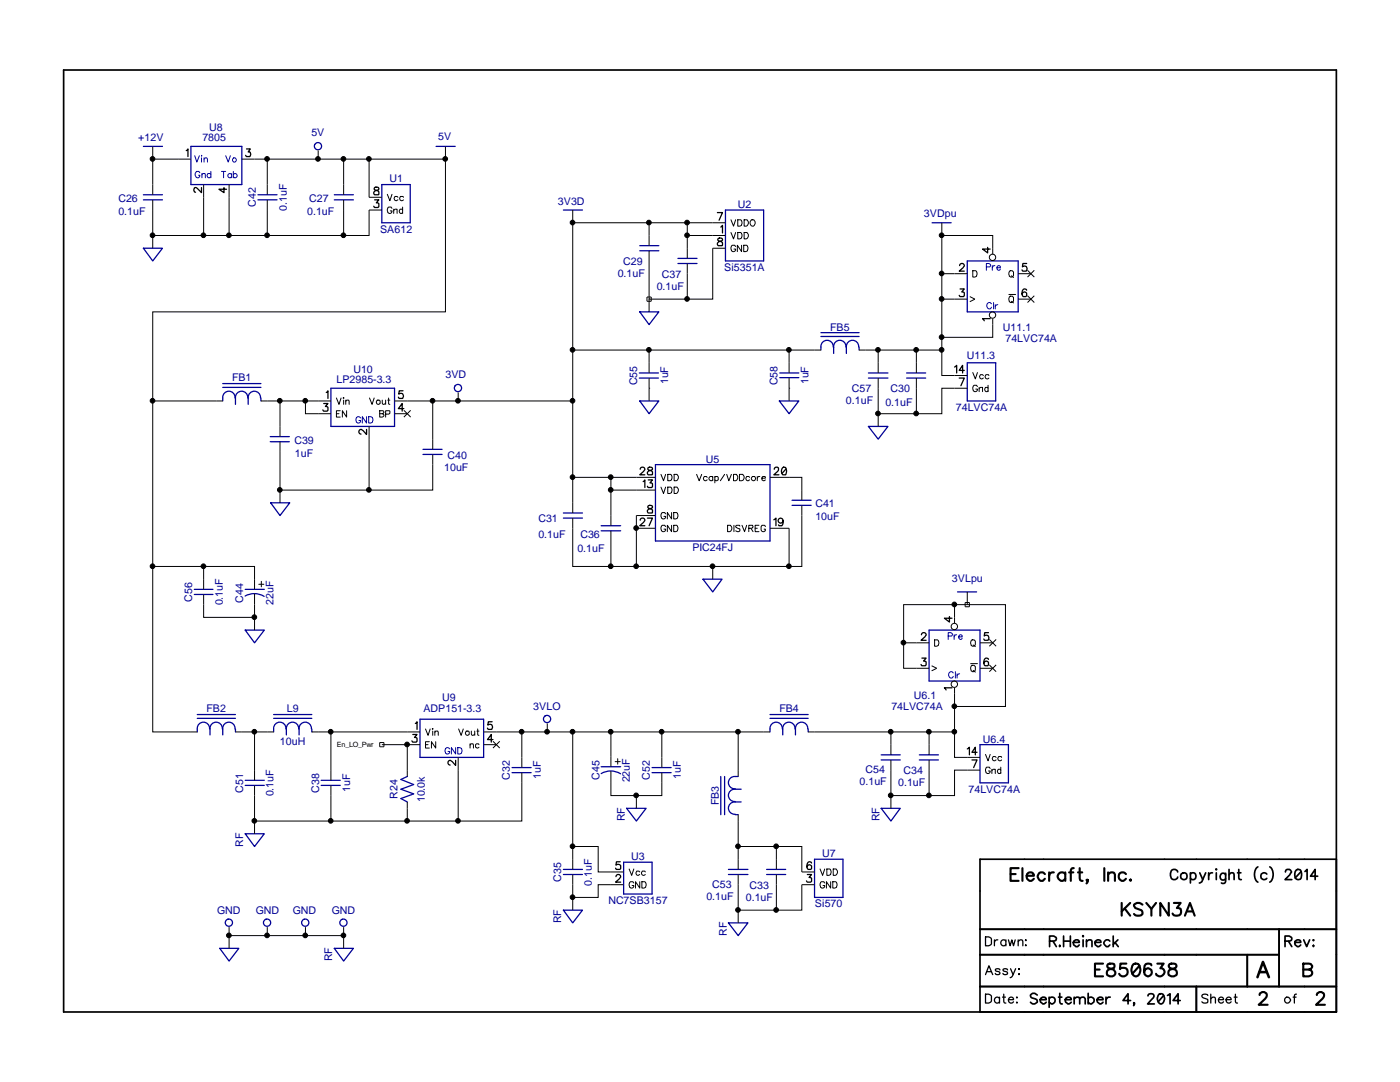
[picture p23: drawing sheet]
<svg xmlns="http://www.w3.org/2000/svg" width="279mm" height="216mm" viewBox="0 0 279 216" stroke-linecap="round" stroke-linejoin="round" font-family="sans-serif">
<defs><g id="words">
<g font-size="2.1" fill="#000096">
<text x="27.6" y="28.2">+12V</text>
<text x="40.4" y="28.1">7805</text>
<text x="41.7" y="26.1">U8</text>
<text x="62.1" y="27.2">5V</text>
<text x="87.5" y="28">5V</text>
<text x="23.6" y="40.4">C26</text>
<text x="51.1" y="41.3" transform="rotate(-90 51.1 41.3)">C42</text>
<text x="61.7" y="40.3">C27</text>
<text x="77.7" y="36.4">U1</text>
<text x="111.3" y="40.8">3V3D</text>
<text x="147.2" y="41.5">U2</text>
<text x="23.6" y="42.9">0.1uF</text>
<text x="57.2" y="42.1" transform="rotate(-90 57.2 42.1)">0.1uF</text>
<text x="61.3" y="42.9">0.1uF</text>
<text x="75.9" y="46.4">SA612</text>
<text x="184.4" y="43.3">3VDpu</text>
<text x="124.4" y="52.8">C29</text>
<text x="123.3" y="55.3">0.1uF</text>
<text x="131.1" y="57.8">0.1uF</text>
<text x="132.1" y="55.5">C37</text>
<text x="144.5" y="54">Si5351A</text>
<text x="165.7" y="66">FB5</text>
<text x="193" y="71.6">U11.3</text>
<text x="200.2" y="66.1">U11.1</text>
<text x="200.7" y="68.3">74LVC74A</text>
<text x="46.3" y="76.1">FB1</text>
<text x="67.1" y="76.5">LP2985-3.3</text>
<text x="70.5" y="74.3">U10</text>
<text x="88.9" y="75.4">3VD</text>
<text x="127.2" y="76.9" transform="rotate(-90 127.2 76.9)">C55</text>
<text x="133.3" y="76.7" transform="rotate(-90 133.3 76.7)">1uF</text>
<text x="155.2" y="76.9" transform="rotate(-90 155.2 76.9)">C58</text>
<text x="161.4" y="76.7" transform="rotate(-90 161.4 76.7)">1uF</text>
<text x="168.8" y="80.5">0.1uF</text>
<text x="170" y="78.1">C57</text>
<text x="176.7" y="81">0.1uF</text>
<text x="177.7" y="78.3">C30</text>
<text x="190.8" y="82">74LVC74A</text>
<text x="58.8" y="88.6">C39</text>
<text x="58.8" y="91.3">1uF</text>
<text x="88.6" y="94.1">10uF</text>
<text x="89.3" y="91.6">C40</text>
<text x="140.9" y="92.3">U5</text>
<text x="162.7" y="101.3">C41</text>
<text x="107.4" y="104.1">C31</text>
<text x="107.4" y="107.4">0.1uF</text>
<text x="115.8" y="107.3">C36</text>
<text x="162.7" y="103.7">10uF</text>
<text x="115.2" y="110.2">0.1uF</text>
<text x="138.2" y="109.9">PIC24FJ</text>
<text x="190" y="116.2">3VLpu</text>
<text x="38.4" y="120.1" transform="rotate(-90 38.4 120.1)">C56</text>
<text x="44.4" y="120.8" transform="rotate(-90 44.4 120.8)">0.1uF</text>
<text x="48.5" y="120.2" transform="rotate(-90 48.5 120.2)">C44</text>
<text x="54.6" y="120.7" transform="rotate(-90 54.6 120.7)">22uF</text>
<text x="41.2" y="142.2">FB2</text>
<text x="57.2" y="142.2">L9</text>
<text x="84.5" y="142.1">ADP151-3.3</text>
<text x="88.2" y="139.9">U9</text>
<text x="106.4" y="141.7">3VLO</text>
<text x="155.5" y="142.2">FB4</text>
<text x="177.9" y="141.7">74LVC74A</text>
<text x="182.4" y="139.5">U6.1</text>
<text x="55.9" y="148.6">10uH</text>
<text x="196.2" y="148.2">U6.4</text>
<text x="101.8" y="155.6" transform="rotate(-90 101.8 155.6)">C32</text>
<text x="107.9" y="155.4" transform="rotate(-90 107.9 155.4)">1uF</text>
<text x="119.6" y="155.6" transform="rotate(-90 119.6 155.6)">C45</text>
<text x="129.7" y="155.6" transform="rotate(-90 129.7 155.6)">C52</text>
<text x="135.9" y="155.4" transform="rotate(-90 135.9 155.4)">1uF</text>
<text x="172.7" y="154.2">C54</text>
<text x="180.3" y="154.4">C34</text>
<text x="48.5" y="158.2" transform="rotate(-90 48.5 158.2)">C51</text>
<text x="54.6" y="158.9" transform="rotate(-90 54.6 158.9)">0.1uF</text>
<text x="63.7" y="158.2" transform="rotate(-90 63.7 158.2)">C38</text>
<text x="69.8" y="158" transform="rotate(-90 69.8 158)">1uF</text>
<text x="79.3" y="159.4" transform="rotate(-90 79.3 159.4)">R24</text>
<text x="84.8" y="160.1" transform="rotate(-90 84.8 160.1)">10.0k</text>
<text x="125.7" y="156.1" transform="rotate(-90 125.7 156.1)">22uF</text>
<text x="143.4" y="160.7" transform="rotate(-90 143.4 160.7)">FB3</text>
<text x="171.5" y="156.5">0.1uF</text>
<text x="179.2" y="156.8">0.1uF</text>
<text x="193.3" y="158.2">74LVC74A</text>
<text x="124.7" y="163.9" transform="rotate(-90 124.7 163.9)">RF</text>
<text x="175.5" y="163.9" transform="rotate(-90 175.5 163.9)">RF</text>
<text x="48.5" y="169" transform="rotate(-90 48.5 169)">RF</text>
<text x="126" y="171.6">U3</text>
<text x="164.1" y="171">U7</text>
<text x="112" y="175.9" transform="rotate(-90 112 175.9)">C35</text>
<text x="118.1" y="176.7" transform="rotate(-90 118.1 176.7)">0.1uF</text>
<text x="141" y="179.5">0.1uF</text>
<text x="142.2" y="177.2">C53</text>
<text x="148.8" y="179.7">0.1uF</text>
<text x="149.6" y="177.5">C33</text>
<text x="43.3" y="182.4">GND</text>
<text x="51.1" y="182.4">GND</text>
<text x="58.4" y="182.4">GND</text>
<text x="66.2" y="182.4">GND</text>
<text x="112" y="184.2" transform="rotate(-90 112 184.2)">RF</text>
<text x="121.4" y="180.4">NC7SB3157</text>
<text x="162.6" y="181">Si570</text>
<text x="66.3" y="191.9" transform="rotate(-90 66.3 191.9)">RF</text>
<text x="145" y="186.8" transform="rotate(-90 145 186.8)">RF</text>
</g>
<text font-size="1.4" x="67.2" y="149">En_LO_Pwr</text>
</g></defs>
<path d="M0 0h279.4v215.9h-279.4z" fill-rule="evenodd" fill="#fff" stroke="#fff" stroke-width=".25"/>
<g fill="none" stroke="#000" stroke-width=".2">
<path d="M30.5 39.9v7.1h38.1M30.5 29.2v9.7M30.5 31.8h7.6M40.6 36.8v10.2M45.7 36.8v10.2M48.3 31.8h5M53.3 38.9v-7.1h20.4v7.6h2.5M53.3 39.9v7.1M63.5 31.8h.1M63.5 30.1v1.7M68.6 39.9v7.1h5.1v-5.1h2.5M68.6 31.8v7.1"/>
<path d="M73.7 31.8h15.2M77.3 38.8l.5 1.2 .4-1.2M79.4 39.4l-.2-.2a.36 .36 0 0 0-.4 0 .36 .36 0 0 0-.1 .4l.3 .4 .4-.1M80.5 39.4l-.1-.2a.44 .44 0 0 0-.6 .1 .44 .44 0 0 0 .1 .6 .44 .44 0 0 0 .6 0M88.9 31.8v30.4h-58.4v17.8h13.9M88.9 29.2v2.6M30.5 47h.1M30.5 47v2.5M78.2 41.6a.49 .49 0 0 0-.5-.3 .49 .49 0 0 0-.4 .4v.4a.47 .47 0 0 0 .5 .5 .47 .47 0 0 0 .4-.5h-.3M78.6 42l.2-.3h.4v.9M78.6 41.7v.9M80.3 41.9v-.2h-.5l-.1 .4 .2 .5 .4-.2"/>
<path d="M80.3 41.3v1.3M114.3 44.4h.1M114.3 41.9v2.5M129.1 59.3h.9v.8h-.9zM129.5 44.4h-15.2v25.4M129.5 50v9.7h7.7M129.5 59.7v2.5M137.2 44.4v2.6M144.8 44.4h-15.3v4.6M144.8 47h-7.6v4.6M144.8 49.5h-2.6v10.2h-5v-7.1M145.9 43.9l.5 1.2 .4-1.2"/>
<path d="M145.9 46.4l.5 1.3 .4-1.3M146.8 49.2a.49 .49 0 0 0-.5-.3 .49 .49 0 0 0-.4 .5v.3a.47 .47 0 0 0 .4 .5 .47 .47 0 0 0 .5-.5h-.3M147.2 43.9h.5a.67 .67 0 0 1 .4 .6 .67 .67 0 0 1-.4 .6h-.5zM147.2 46.4h.5a.67 .67 0 0 1 .4 .6 .67 .67 0 0 1-.4 .7h-.5zM148 48.9v1.3l-.8-1.3v1.3M148.4 48.9h.4a.67 .67 0 0 1 .5 .7 .67 .67 0 0 1-.5 .6h-.4zM148.5 43.9h.4a.67 .67 0 0 1 .5 .6 .67 .67 0 0 1-.5 .6h-.4zM148.5 46.4h.4a.67 .67 0 0 1 .5 .6 .67 .67 0 0 1-.5 .7h-.4zM149.9 43.9a.64 .64 0 0 1 .8 .5 .64 .64 0 0 1-.6 .7 .75 .75 0 0 1-.2-1.2zM188 59.7v7.6h10.1v-3.7M188 47h.1M188 44.4v2.6"/>
<path d="M193 54.6h-5v5.1h5M193.5 59.2l1.1 .5-1.1 .5M194.1 54h.5a.67 .67 0 0 1 .4 .7 .67 .67 0 0 1-.4 .6h-.5zM198.1 50.7v-3.7h-10.1v7.6M201.3 58.8h1.4M201.6 54h.3a.68 .68 0 0 1 .4 .7 .68 .68 0 0 1-.6 .6 .81 .81 0 0 1-.1-1.3zM201.6 59.1h.3a.68 .68 0 0 1 .4 .7 .68 .68 0 0 1-.6 .6 .81 .81 0 0 1-.1-1.3zM201.8 55l.5 .4M203.2 54.6h2.5M203.2 59.7h2.5M205.1 53.9l1.3 1.4M205.1 59l1.3 1.4"/>
<path d="M206.4 53.9l-1.3 1.4M206.4 59l-1.3 1.4M67.1 79.4l.5 1.3 .5-1.3M68.5 79.4h.2zM68.6 79.8v.9M69 79.8v.9M73.7 79.4l.6 1.3 .4-1.3M76.3 79.8v.6l.2 .3 .5-.3M77 79.8v.9M77.4 79.8h.4M77.6 79.4v1.2l.2 .1M91.4 78.3v1.7"/>
<path d="M129.5 77.5h.1M129.5 69.8v4.6M129.5 75.4v4.6M157.5 77.5h.1M157.5 69.8v4.6M157.5 75.4v4.6M163.8 69.8h-49.5v25.4M171.4 69.8h3.9M175.3 75.4v7.1h7.6M182.9 74.4v-4.6h5.1v5.1h5M182.9 69.8h-7.6v4.6M182.9 75.4v7.1h5.1v-5h5"/>
<path d="M188 67.3v2.5M194.1 74.3l.5 1.3 .5-1.3M195.1 77.1a.49 .49 0 0 0-.6-.2 .49 .49 0 0 0-.4 .4v.3a.47 .47 0 0 0 .5 .6 .47 .47 0 0 0 .5-.6h-.4M195.4 77.6l.3-.3h.4v.8M195.4 77.3v.8M196.3 74.9l-.3-.1a.36 .36 0 0 0-.4 0 .36 .36 0 0 0-.1 .4l.3 .4 .5-.2M197.2 77.5l-.1-.2h-.4l-.2 .3 .3 .5 .4-.1M197.2 76.9v1.2M197.4 74.9l-.1-.1a.44 .44 0 0 0-.6 .1 .44 .44 0 0 0 .1 .6 .44 .44 0 0 0 .6-.1M201.8 60.1l.5 .4M30.5 80v66h8.9M52.1 80h3.8"/>
<path d="M55.9 88.1v9.7h17.8M55.9 97.8h.1M55.9 97.8v2.5M61 80h-5.1v7.1M66 80h-5v2.5h5M67.1 82.5h.5M67.9 82h-.8v1.2h.8M69 80.1l.2-.3h.4l.1 .9M69.2 82v1.2l-.9-1.2v1.2M73.7 85.1v12.7h12.7v-7.1M75.8 82h.7l.1 .2-.3 .3 .2 .1 .1 .4-.3 .2h-.5zM75.8 82.5h.5"/>
<path d="M77 82.6l.7-.1 .1-.5h-.8v1.2M78.7 80h7.7v9.7M78.7 82.5h2.6M80.6 81.9l1.4 1.3M82 81.9l-1.4 1.3M86.4 80h27.9M91.4 80h.1M121.9 97.8v-2.6h-7.6v7.2M121.9 95.2h8.9M130.8 97.8h-8.9v7.1M131.9 94.7l.5 1.2 .4-1.2M131.9 97.2l.5 1.3 .4-1.3"/>
<path d="M133.3 94.7h.4a.67 .67 0 0 1 .4 .6 .67 .67 0 0 1-.4 .6h-.4zM133.3 97.2h.4a.67 .67 0 0 1 .4 .6 .67 .67 0 0 1-.4 .7h-.4zM134.5 94.7h.5a.67 .67 0 0 1 .4 .6 .67 .67 0 0 1-.4 .6h-.5zM134.5 97.2h.5a.67 .67 0 0 1 .4 .6 .67 .67 0 0 1-.4 .7h-.5zM139 94.7l.5 1.2 .5-1.2M141.1 95.2l-.2-.1a.36 .36 0 0 0-.4 0 .36 .36 0 0 0-.1 .4l.3 .4 .4-.1M142.2 95.2v-.1a.44 .44 0 0 0-.6 .1 .44 .44 0 0 0 0 .6 .44 .44 0 0 0 .6 0M142.2 95.1v.8M142.7 95.2v-.1a.42 .42 0 0 1 .6 .4 .42 .42 0 0 1-.6 .3M142.7 95.1v1.3M144.6 94.7l-.8 1.2M145 94.7l.5 1.2 .5-1.2"/>
<path d="M146.4 94.7h.4a.67 .67 0 0 1 .5 .6 .67 .67 0 0 1-.5 .6h-.4zM147.6 94.7h.4a.64 .64 0 0 1 .5 .6 .64 .64 0 0 1-.5 .6h-.4zM149.6 95.2l-.2-.1a.36 .36 0 0 0-.4 0 .36 .36 0 0 0-.2 .4l.4 .4 .4-.1M151.1 95.1v.8M151.6 95.1h-.2l-.3 .3M152.1 95.4h.6v-.2a.4 .4 0 0 0-.5 0 .4 .4 0 0 0 0 .5 .4 .4 0 0 0 .5 .1M153.7 95.2h6.3v4.6M175.3 82.5h.1M175.3 82.5v2.6M30.5 113h10.1v4.6M40.6 113h10.2v4.6M40.6 118.6v4.6h10.2"/>
<path d="M50.8 118.4v7.3M51.6 116.6h1.1M52.2 116v1.1M114.3 103.4v9.6h7.6M121.9 105.9v7.1h5.1M127 105.4h.1M127 105.4h3.8M130.8 102.9h-3.8v10.1h15.2M132.8 105.1a.49 .49 0 0 0-.5-.3 .49 .49 0 0 0-.4 .4v.4a.47 .47 0 0 0 .5 .5 .47 .47 0 0 0 .4-.5h-.3M132.8 102.5a.49 .49 0 0 0-.5-.2 .49 .49 0 0 0-.4 .4v.3a.47 .47 0 0 0 .5 .6 .47 .47 0 0 0 .4-.6h-.3M134 104.8v1.3l-.8-1.3v1.3M134 102.3v1.2l-.8-1.2v1.2"/>
<path d="M134.5 104.8h.4a.67 .67 0 0 1 .4 .7 .67 .67 0 0 1-.4 .6h-.4zM134.5 102.3h.4a.67 .67 0 0 1 .4 .6 .67 .67 0 0 1-.4 .6h-.4zM142.2 113h15.3M142.2 113v2.6M145.2 104.8h.4a.67 .67 0 0 1 .5 .7 .67 .67 0 0 1-.5 .6h-.4zM146.5 104.8v1.3M147.7 105l-.1-.2h-.6l-.2 .2 .1 .2 .8 .4v.3l-.3 .2-.6-.2M148.1 104.8l.5 1.3 .4-1.3M149.4 105.4l.8-.1v-.5h-.8v1.3M149.9 105.4l.4 .7M150.7 105.4h.4M151.5 104.8h-.8v1.3h.8"/>
<path d="M152.7 105.1a.44 .44 0 0 0-.5-.3 .44 .44 0 0 0-.3 .4v.4a.43 .43 0 0 0 .4 .5 .43 .43 0 0 0 .4-.5h-.2M160 100.8v12.2h-2.5v-7.6h-3.8M193 118.1v2.5M185.4 128.3h-5.1v5h5.1M185.9 132.8l1 .5-1 .6M186.5 127.7h.4a.67 .67 0 0 1 .5 .6 .67 .67 0 0 1-.5 .6h-.4zM190.5 124.4v-3.8h10.2v20.4h-10.2v-3.8M190.5 120.6h-10.2v7.7M192.6 120.2h.9v.9h-.9zM193.7 132.4h1.4M193.8 127.8l.2-.1h.3a.68 .68 0 0 1 .4 .7 .68 .68 0 0 1-.6 .5l-.3-.1-.1-.4zM193.8 132.9l.2-.1h.3a.68 .68 0 0 1 .4 .7 .68 .68 0 0 1-.6 .5l-.3-.1-.1-.4z"/>
<path d="M194.2 128.7l.4 .3M194.2 133.8l.4 .3M195.6 128.3h2.5M195.6 133.3h2.5M197.4 127.6l1.4 1.3M197.4 132.7l1.4 1.3M198.8 127.6l-1.4 1.3M198.8 132.7l-1.4 1.3M47 146h7.6M50.8 146v9.7M50.8 156.7v9.7M62.2 146h3.8"/>
<path d="M75.8 148.2h.8v.8h-.8zM76.2 148.6h7.6M81.3 148.6v6.3M83.8 146h-17.8v9.7M84.9 145.5l.5 1.2 .5-1.2M84.9 148.6h.5M85.7 148h-.8v1.3h.8M86.4 145.4v.1h-.1zM86.4 145.9v.8M86.8 146.1l.2-.2h.4l.1 .8M86.8 145.9v.8M87 148v1.3l-.9-1.3v1.3"/>
<path d="M91.4 151.1v12.7h-25.4v-7.1M91.5 145.5l.5 1.2 .5-1.2M93.8 148.7l.2-.3h.4l.1 .9M93.8 148.4v.9M94.1 145.9v.6l.1 .2 .5-.2M94.7 145.9v.8M95.2 145.9h.4M95.3 145.5v1.1l.3 .1M95.6 148.6l-.1-.2a.42 .42 0 0 0-.6 .4 .42 .42 0 0 0 .6 .4l.1-.1M96.5 146h7.6v7.2M96.5 148.6h2.6M98.4 147.9l1.3 1.4"/>
<path d="M99.7 147.9l-1.3 1.4M104.1 146h10.2v22.9M104.1 154.2v9.6h-12.7M109.2 146h.1M109.2 144.4v1.6M114.3 146h7.6v7M121.9 146h10.2v7.2M121.9 153.8v5h5.1M122.8 152h1M123.3 151.4v1.1M127 158.8v2.5M132.1 146h15.2v8.9"/>
<path d="M132.1 154.2v4.6h-5.1M147.3 146h6.4M161.3 146h16.5M177.8 151.6v7.2h7.6M177.8 158.8h.1M177.8 158.8v2.5M185.4 150.6v-4.6h5.1v5.1h5.1M185.4 146h-7.6v4.6M185.4 151.6v7.2h5.1v-5.1h5.1M190.5 141v5M196.7 150.5l.5 1.3 .4-1.3M197.6 153.3a.49 .49 0 0 0-.5-.2 .49 .49 0 0 0-.4 .4v.3a.47 .47 0 0 0 .4 .6 .47 .47 0 0 0 .5-.6h-.3"/>
<path d="M198 153.8l.2-.3h.4v.8M198 153.5v.8M198.8 151.1l-.3-.1a.36 .36 0 0 0-.4 0 .36 .36 0 0 0-.1 .4l.4 .4 .4-.2M199.7 153.7l-.1-.2h-.4l-.1 .3 .2 .5 .4-.1M199.7 153.1v1.2M199.9 151.1l-.1-.1a.44 .44 0 0 0-.6 .1 .44 .44 0 0 0 .1 .6 .44 .44 0 0 0 .6-.1M50.8 163.8h15.2M81.3 160v3.8M114.3 173.5v-4.6h5.1v5.1h5.1M114.3 174.5v4.6h5.1v-2.6h5.1M114.3 179.1h.1M114.3 179.1v2.5"/>
<path d="M125.6 173.4l.5 1.3 .4-1.3M126.5 176.2a.49 .49 0 0 0-.5-.3 .49 .49 0 0 0-.4 .5v.3a.47 .47 0 0 0 .4 .5 .47 .47 0 0 0 .5-.5h-.3M127.7 174l-.3-.2a.36 .36 0 0 0-.4 .1 .36 .36 0 0 0-.1 .3l.4 .5 .4-.2M127.7 175.9v1.3l-.9-1.3v1.3M128.1 175.9h.4a.67 .67 0 0 1 .5 .7 .67 .67 0 0 1-.5 .6h-.4zM128.8 174l-.1-.2a.44 .44 0 0 0-.6 .1 .44 .44 0 0 0 .1 .6 .44 .44 0 0 0 .6 0M147.3 168.9h7.6M147.3 162.6v10.9M147.3 174.5v9.6M154.9 173.5v-4.6h5.1v5.1h2.6M154.9 174.5v7.1h5.1v-5.1h2.6M163.7 173.4l.5 1.3 .4-1.3"/>
<path d="M164.6 176.2a.49 .49 0 0 0-.5-.3 .49 .49 0 0 0-.4 .5v.3a.47 .47 0 0 0 .4 .5 .47 .47 0 0 0 .5-.5h-.3M165 173.4h.4a.67 .67 0 0 1 .5 .6 .67 .67 0 0 1-.5 .7h-.4zM165.8 175.9v1.3l-.9-1.3v1.3M166.2 175.9h.4a.67 .67 0 0 1 .5 .7 .67 .67 0 0 1-.5 .6h-.4zM166.3 173.4h.4a.67 .67 0 0 1 .5 .6 .67 .67 0 0 1-.5 .7h-.4zM45.7 186.7h.1M45.7 186.7h22.9M45.7 185v4.2M53.3 186.7h.1M53.3 185v1.7M61 186.7h.1M61 185v1.7"/>
<path d="M68.6 186.7h.1M68.6 185v4.2M147.3 181.6h7.6"/>
<circle cx="198.1" cy="51.4" r=".64"/>
<circle cx="198.1" cy="62.9" r=".63"/>
<circle cx="75.5" cy="80.3" r=".43"/>
<circle cx="150.4" cy="95.5" r=".43"/>
<circle cx="190.5" cy="136.5" r=".64"/>
<circle cx="190.5" cy="125" r=".64"/>
<circle cx="93.3" cy="146.3" r=".43"/>
</g>
<g fill="#000" stroke="#000" stroke-width=".2">
<circle cx="30.4" cy="31.7" r=".47"/>
<circle cx="53.3" cy="31.7" r=".47"/>
<circle cx="63.5" cy="31.7" r=".47"/>
<circle cx="68.5" cy="31.7" r=".47"/>
<circle cx="73.6" cy="31.7" r=".47"/>
<circle cx="88.9" cy="31.7" r=".47"/>
<circle cx="30.4" cy="46.9" r=".47"/>
<circle cx="40.6" cy="46.9" r=".47"/>
<circle cx="45.7" cy="46.9" r=".47"/>
<circle cx="53.3" cy="46.9" r=".47"/>
<circle cx="68.5" cy="46.9" r=".47"/>
<circle cx="114.3" cy="44.4" r=".47"/>
<circle cx="129.5" cy="44.4" r=".47"/>
<circle cx="137.1" cy="44.4" r=".47"/>
<circle cx="137.1" cy="59.6" r=".47"/>
<circle cx="137.1" cy="46.9" r=".47"/>
<circle cx="187.9" cy="54.6" r=".47"/>
<circle cx="187.9" cy="46.9" r=".47"/>
<circle cx="187.9" cy="59.6" r=".47"/>
<circle cx="30.4" cy="80" r=".47"/>
<circle cx="55.8" cy="80" r=".47"/>
<circle cx="60.9" cy="80" r=".47"/>
<circle cx="86.3" cy="80" r=".47"/>
<circle cx="91.4" cy="80" r=".47"/>
<circle cx="114.3" cy="80" r=".47"/>
<circle cx="114.3" cy="69.8" r=".47"/>
<circle cx="129.5" cy="69.8" r=".47"/>
<circle cx="157.4" cy="69.8" r=".47"/>
<circle cx="175.2" cy="69.8" r=".47"/>
<circle cx="182.8" cy="69.8" r=".47"/>
<circle cx="187.9" cy="69.8" r=".47"/>
<circle cx="187.9" cy="67.3" r=".47"/>
<circle cx="55.8" cy="97.7" r=".47"/>
<circle cx="73.6" cy="97.7" r=".47"/>
<circle cx="114.3" cy="95.2" r=".47"/>
<circle cx="121.9" cy="95.2" r=".47"/>
<circle cx="121.9" cy="97.7" r=".47"/>
<circle cx="175.2" cy="82.5" r=".47"/>
<circle cx="182.8" cy="82.5" r=".47"/>
<circle cx="30.4" cy="113" r=".47"/>
<circle cx="40.6" cy="113" r=".47"/>
<circle cx="121.9" cy="113" r=".47"/>
<circle cx="127" cy="113" r=".47"/>
<circle cx="127" cy="105.4" r=".47"/>
<circle cx="142.2" cy="113" r=".47"/>
<circle cx="157.4" cy="113" r=".47"/>
<circle cx="50.8" cy="123.1" r=".47"/>
<circle cx="180.3" cy="128.2" r=".47"/>
<circle cx="190.5" cy="120.6" r=".47"/>
<circle cx="50.8" cy="146" r=".47"/>
<circle cx="66" cy="146" r=".47"/>
<circle cx="81.2" cy="148.5" r=".47"/>
<circle cx="104.1" cy="146" r=".47"/>
<circle cx="109.2" cy="146" r=".47"/>
<circle cx="114.3" cy="146" r=".47"/>
<circle cx="121.9" cy="146" r=".47"/>
<circle cx="127" cy="158.7" r=".47"/>
<circle cx="132" cy="146" r=".47"/>
<circle cx="147.3" cy="146" r=".47"/>
<circle cx="177.8" cy="146" r=".47"/>
<circle cx="177.8" cy="158.7" r=".47"/>
<circle cx="185.4" cy="146" r=".47"/>
<circle cx="185.4" cy="158.7" r=".47"/>
<circle cx="190.5" cy="146" r=".47"/>
<circle cx="190.5" cy="140.9" r=".47"/>
<circle cx="50.8" cy="163.8" r=".47"/>
<circle cx="66" cy="163.8" r=".47"/>
<circle cx="81.2" cy="163.8" r=".47"/>
<circle cx="91.4" cy="163.8" r=".47"/>
<circle cx="114.3" cy="179" r=".47"/>
<circle cx="114.3" cy="168.9" r=".47"/>
<circle cx="147.3" cy="168.9" r=".47"/>
<circle cx="154.9" cy="168.9" r=".47"/>
<circle cx="45.7" cy="186.6" r=".47"/>
<circle cx="53.3" cy="186.6" r=".47"/>
<circle cx="60.9" cy="186.6" r=".47"/>
<circle cx="68.5" cy="186.6" r=".47"/>
<circle cx="147.3" cy="181.6" r=".47"/>
<circle cx="154.9" cy="181.6" r=".47"/>
</g>
<g fill="none" stroke="#000096" stroke-width=".25">
<path d="M28.6 38.9h3.8M28.6 39.9h3.8M28.6 29.2h3.8M38.1 29.2h10.2v7.6h-10.2zM51.5 38.9h3.8M51.5 39.9h3.8M66.7 38.9h3.8M66.7 39.9h3.8M76.2 36.8h5.7v7.6h-5.7zM87 29.2h3.8M28.6 49.5h3.8l-1.9 2.6zM112.4 41.9h3.8"/>
<path d="M127.7 49h3.8M127.7 50h3.8M135.3 51.6h3.8M135.3 52.6h3.8M144.8 41.9h7.6v10.2h-7.6zM186 44.4h3.8M193 52.1h10.2v10.1h-10.2zM44.4 77.3h7.7M44.4 76.5h7.7M46.9 79.4a1.23 1.23 0 0 0-1.2-1.3 1.23 1.23 0 0 0-1.2 1.3l-.1 .6M49.4 79.4a1.23 1.23 0 0 0-1.2-1.3 1.23 1.23 0 0 0-1.2 1.3v1.3M52 79.4a1.23 1.23 0 0 0-1.2-1.3 1.23 1.23 0 0 0-1.3 1.3v1.3"/>
<path d="M52.1 79.4v.6M66 77.5h12.7v7.6h-12.7zM127.6 74.4h3.8M127.6 75.4h3.8M127.7 62.2h3.8l-2 2.6zM155.6 74.4h3.8M155.6 75.4h3.8M163.8 67.1h7.6M163.8 66.4h7.6M166.3 69.2a1.23 1.23 0 0 0-1.2-1.3 1.23 1.23 0 0 0-1.3 1.4v.5M168.8 69.2a1.23 1.23 0 0 0-1.2-1.3 1.23 1.23 0 0 0-1.2 1.4v1.2M168.9 69.3v1.2"/>
<path d="M171.4 69.2a1.23 1.23 0 0 0-1.3-1.3 1.23 1.23 0 0 0-1.2 1.4M171.4 69.3v.5M173.3 74.4h3.9M173.3 75.4h3.9M180.9 74.4h3.8M180.9 75.4h3.8M193 72.4h5.7v7.6h-5.7zM53.9 88.1h3.8M53.9 87.1h3.8M84.4 90.7h3.8M84.4 89.7h3.8M127.7 80h3.8l-2 2.5z"/>
<path d="M130.8 92.7h22.9v15.2h-22.9zM155.5 80h3.9l-1.9 2.5zM158.1 99.8h3.8M173.3 85.1h3.9l-1.9 2.5zM38.8 117.6h3.7M38.8 118.6h3.7M48.9 118.9a3.7 3.7 0 0 1 3.8 .1M48.9 117.6h3.8M54 100.3h3.8l-1.9 2.6zM112.4 102.4h3.8M112.4 103.4h3.8M120 104.9h3.9"/>
<path d="M120 105.9h3.9M140.3 115.6h3.8l-1.9 2.5zM158.1 100.8h3.8M191.1 118.1h3.8M48.9 125.7h3.8l-1.9 2.6zM185.4 125.7h10.2v10.2h-10.2zM39.4 143.3h7.6M39.4 142.6h7.6M41.8 145.4a1.23 1.23 0 0 0-1.2-1.3 1.23 1.23 0 0 0-1.2 1.4v.5M44.4 145.4a1.23 1.23 0 0 0-1.3-1.3 1.23 1.23 0 0 0-1.2 1.4v1.1M46.9 145.4a1.23 1.23 0 0 0-1.2-1.3 1.23 1.23 0 0 0-1.2 1.4l-.1 1.1M47 145.5v.5"/>
<path d="M48.9 156.7h3.8M48.9 155.7h3.8M54.6 143.3h7.6M54.6 142.6h7.6M57.1 145.4a1.23 1.23 0 0 0-1.3-1.3 1.23 1.23 0 0 0-1.2 1.4v.5M57.1 145.5v1.1M59.6 145.4a1.23 1.23 0 0 0-1.2-1.3 1.23 1.23 0 0 0-1.2 1.4M62.1 145.4a1.23 1.23 0 0 0-1.2-1.3 1.23 1.23 0 0 0-1.2 1.4v1.1M62.2 145.5v.5M64.1 156.7h3.8M64.1 155.7h3.8M81.3 154.9l-1.3 .6 2.5 1-2.5 1 2.5 .9-2.5 .9 1.3 .7"/>
<path d="M83.8 143.5h12.7v7.6h-12.7zM102.2 154.2h3.8M102.2 153.2h3.8M120 153h3.9M120 154.4a3.7 3.7 0 0 1 3.8 0M130.1 154.2h3.8M130.1 153.2h3.8M143.8 154.9v7.7M144.6 154.9v7.7M146.7 154.9a1.23 1.23 0 0 0-1.3 1.3 1.23 1.23 0 0 0 1.3 1.2M146.7 154.9h.6M147.9 157.5h-1.2a1.23 1.23 0 0 0-1.3 1.2 1.23 1.23 0 0 0 1.3 1.2"/>
<path d="M153.7 143.3h7.6M153.7 142.6h7.6M156.1 145.4a1.23 1.23 0 0 0-1.2-1.3 1.23 1.23 0 0 0-1.2 1.4v.5M158.7 145.4a1.23 1.23 0 0 0-1.3-1.3 1.23 1.23 0 0 0-1.2 1.4v1.1M161.2 145.4a1.23 1.23 0 0 0-1.2-1.3 1.23 1.23 0 0 0-1.2 1.4l-.1 1.1M161.3 145.5v.5M175.9 150.6h3.8M175.9 151.6h3.8M183.5 150.6h3.8M183.5 151.6h3.8M195.6 148.6h5.7v7.6h-5.7zM48.9 166.4h3.8l-1.9 2.5z"/>
<path d="M112.4 173.5h3.8M112.4 174.5h3.8M124.5 172h5.6v6.4h-5.6zM125.1 161.3h3.8l-1.9 2.5zM145.4 173.5h3.9M145.4 174.5h3.9M146.7 162.6h.6M147.9 160h-1.2a1.23 1.23 0 0 0-1.3 1.2 1.23 1.23 0 0 0 1.3 1.3M153 173.5h3.8M153 174.5h3.8M162.6 171.4h5.6v7.7h-5.6zM175.9 161.3h3.8l-1.9 2.5z"/>
<path d="M43.9 189.2h3.8l-2 2.6zM66.7 189.2h3.8l-1.9 2.6zM112.4 181.6h3.8l-1.9 2.5zM145.4 184.1h3.9l-2 2.6z"/>
<circle cx="63.5" cy="29.2" r=".72"/>
<circle cx="91.4" cy="77.4" r=".72"/>
<circle cx="109.2" cy="143.5" r=".72"/>
<circle cx="45.7" cy="184.1" r=".72"/>
<circle cx="53.3" cy="184.1" r=".72"/>
<circle cx="60.9" cy="184.1" r=".72"/>
<circle cx="68.5" cy="184.1" r=".72"/>
</g>
<g fill="none" stroke="#000" stroke-width=".25">
<path d="M37.2 30.1l.3-.4v1.5M40.2 37.4v1l-.7-.7a.45 .45 0 0 0-.7-.2l-.1 .5 .1 .3 .2 .1M44.7 37.4v1l-1-.6h1.5M49.2 29.7h.8l-.5 .6a.49 .49 0 0 1 .5 .6 .49 .49 0 0 1-.6 .3h-.2l-.2-.2M74.8 39.9h.8l-.5 .6a.47 .47 0 0 1 .5 .5 .47 .47 0 0 1-.6 .4h-.2l-.2-.3M74.8 37.4l-.1 .4 .9 .5v.5l-.8 .1-.2-.3a.88 .88 0 0 1 .9-.8l.1-.2a.6 .6 0 0 0-.8-.2zM143.2 42.4h1l-.7 1.5M143.3 47.6v.3l.9 .5v.5l-.9 .1-.1-.2a.88 .88 0 0 1 .9-.8l.1-.2a.6 .6 0 0 0-.9-.2zM143.8 45.3l.4-.3v1.5M191.5 53a.44 .44 0 0 1 .5-.4 .44 .44 0 0 1 .4 .6l-1 .9h1M191.6 57.7h.8l-.5 .6a.47 .47 0 0 1 .5 .5 .47 .47 0 0 1-.5 .4h-.3l-.2-.3M197.1 49.4v1.1l-1-.8h1.5"/>
<path d="M204.9 52.6h-.8l-.1 .7a.57 .57 0 0 1 .9 0 .57 .57 0 0 1-.1 .8h-.7l-.1-.3M204.9 57.9a.45 .45 0 0 0-.7-.2 .88 .88 0 0 0 .2 1.5 .49 .49 0 0 0 .5-.5 .49 .49 0 0 0-.4-.5 .49 .49 0 0 0-.5 .5M65.1 78.3l.3-.3v1.5M80.4 78h-.7l-.1 .7a.57 .57 0 0 1 .8 0 .57 .57 0 0 1-.1 .8h-.6l-.2-.3M190.5 73.2l.4-.3v1.5M191.4 75.4h1l-.6 1.6M192.4 73.9h-1l.7-1v1.5M197.6 63.6h-1.5l.3 .4M64.6 80.5h.8l-.5 .6a.47 .47 0 0 1 .5 .5 .47 .47 0 0 1-.5 .4h-.3l-.2-.2M73.2 85.7v1l-1.1-1a.47 .47 0 0 0-.5 .4 .47 .47 0 0 0 .5 .5M80.6 81.5h-1.1l.8-1v1.5M127.8 93.6a.44 .44 0 0 1 .5-.4 .44 .44 0 0 1 .3 .6l-.9 .9h1"/>
<path d="M128.4 96.1l.3-.3v1.5M129.4 93.3l-.1 .3 .9 .5v.6h-.8l-.2-.2a.88 .88 0 0 1 .9-.8l.1-.2a.6 .6 0 0 0-.8-.2zM129.4 95.8h.8l-.5 .6a.47 .47 0 0 1 .5 .5 .47 .47 0 0 1-.6 .4h-.2l-.2-.3M154.5 93.6a.44 .44 0 0 1 .5-.4 .44 .44 0 0 1 .4 .6l-1 .9h1M156.2 93.3l.3-.1a.93 .93 0 0 1 .4 1.3l-.1 .2h-.4a.92 .92 0 0 1-.2-1.4zM156.9 93.6l-.9 .9M127.8 103.8a.44 .44 0 0 1 .5-.4 .44 .44 0 0 1 .3 .6l-.9 .9h1M129.2 103.4h1l-.7 1.5M129.4 100.9l-.1 .4 .9 .5v.5l-.8 .1-.2-.3a.88 .88 0 0 1 .9-.8l.1-.2a.6 .6 0 0 0-.8-.2zM154.4 103.7l.5-.3v1.5M156.3 103.9a.49 .49 0 0 1-.6 .5 .49 .49 0 0 1-.3-.8 .49 .49 0 0 1 .8 0 1.27 1.27 0 0 1-.2 1.3h-.6v-.2M183.9 126.7a.44 .44 0 0 1 .5-.5 .44 .44 0 0 1 .3 .6l-.9 1h1"/>
<path d="M184 131.3h.8l-.5 .6a.47 .47 0 0 1 .5 .5 .47 .47 0 0 1-.6 .4h-.2l-.2-.2M189.5 123v1.1l-1-.7h1.5M190 137.2h-1.5l.3 .5M197.3 126.2h-.8l-.1 .7a.57 .57 0 0 1 .9 0 .57 .57 0 0 1-.1 .9h-.7l-.2-.3M197.3 131.6a.45 .45 0 0 0-.7-.2 .88 .88 0 0 0 .2 1.4 .49 .49 0 0 0 .5-.4 .49 .49 0 0 0-.4-.5 .49 .49 0 0 0-.6 .4M82.4 146.6h.8l-.5 .6a.47 .47 0 0 1 .5 .5 .47 .47 0 0 1-.6 .4h-.2l-.2-.3M82.9 144.4l.3-.4v1.5M90.9 151.7v1l-1-1a.47 .47 0 0 0-.5 .4 .47 .47 0 0 0 .4 .6M98.2 144h-.7l-.1 .7a.57 .57 0 0 1 .8 0 .57 .57 0 0 1-.1 .8h-.6l-.2-.2M98.4 147.6h-1.1l.7-1v1.5M193 149.4l.5-.3v1.5M194 151.6h1l-.7 1.6"/>
<path d="M195 150.1h-1l.6-1v1.5M122.9 174.9a.44 .44 0 0 1 .6-.4 .44 .44 0 0 1 .3 .6l-.9 .9h1M123.8 172h-.8l-.1 .6a.54 .54 0 0 1 .8 0 .54 .54 0 0 1-.1 .8 .54 .54 0 0 1-.7-.2M161.1 174.5h.9l-.5 .6a.47 .47 0 0 1 .5 .5 .47 .47 0 0 1-.6 .4h-.3l-.1-.2M162 172.2a.45 .45 0 0 0-.7-.2 .88 .88 0 0 0 .2 1.5 .49 .49 0 0 0 .5-.5 .49 .49 0 0 0-.4-.5 .49 .49 0 0 0-.6 .5M196.7 186.9h.6a.57 .57 0 0 1 .6 .7 .77 .77 0 0 1-.6 1.1h-.6zM196.7 194.5l.7-1.8 .7 1.8M196.7 198.4h.6a.57 .57 0 0 1 .6 .7 .77 .77 0 0 1-.6 1.1h-.6zM196.9 193.9h1M198.5 187.5v1.2M199.1 187.5a.57 .57 0 0 0-.6 .5M199.5 199.2a.57 .57 0 0 0-.9-.1 .57 .57 0 0 0 0 .9 .57 .57 0 0 0 .9-.1"/>
<path d="M199.5 199v1.2M199.6 193.5a.54 .54 0 0 0-1 0l.3 .3 .6 .2 .1 .2a.54 .54 0 0 1-1 0M200.1 199h.6M200.3 198.4v1.4l.1 .3 .3 .1M200.7 187.8a.57 .57 0 0 0-.8-.1 .57 .57 0 0 0 0 .8 .57 .57 0 0 0 .8 0M200.7 187.5v1.2M201.1 193.5a.54 .54 0 0 0-.9 0v.2l.8 .3 .1 .2a.54 .54 0 0 1-.9 0M201.3 187.5l.3 1.2 .3-1.2 .4 1.2 .3-1.2M201.3 199.5h1a.55 .55 0 0 0-.8-.5 .55 .55 0 0 0-.2 .9 .54 .54 0 0 0 1 0M201.7 193.3l.5 1.2-.2 .3-.4 .3M202.7 193.3l-.5 1.2M202.9 199.1h.1z"/>
<path d="M203.2 187.9l.4-.4 .4 .1 .1 1.1M203.2 187.5v1.2M203.4 193.3v.2zM203.4 194.3v.2zM204.7 187.5v.2zM204.7 188.6v.1zM241 198.6a.67 .67 0 0 0-.6-.3 .67 .67 0 0 0-.5 .5l.1 .3 1 .3v.5a.78 .78 0 0 1-1.1 0M241.6 199.3l.5-.3 .4 .1 .1 1.1M241.6 198.4v1.8M243.2 199.5h1a.55 .55 0 0 0-.8-.5 .55 .55 0 0 0-.2 .9 .54 .54 0 0 0 1 0M244.7 199.5h1a.55 .55 0 0 0-.8-.5 .55 .55 0 0 0-.1 .9 .54 .54 0 0 0 .9 0M246.3 199h.6"/>
<path d="M246.5 198.4v1.4l.1 .3 .4 .1M258.1 199h.6M258.7 198.4l-.3 .1-.1 .2v1.5M202.9 200.1h.1z"/>
<circle cx="256.9" cy="199.5" r=".59"/>
</g>
<g fill="none" stroke="#000096" stroke-width=".2">
<path d="M38.9 31.1l.4 1.2 .5-1.2M39.9 34.5a.5 .5 0 0 0-.5-.3 .5 .5 0 0 0-.5 .4v.4a.47 .47 0 0 0 .5 .5 .47 .47 0 0 0 .5-.5h-.3M40.2 31v.2zM40.2 31.5v.8M40.3 34.9l.2-.3h.4l.1 .9M40.3 34.6v.9M40.7 31.8l.3-.3h.2l.2 .3v.5M40.7 31.5v.8M42.1 34.8l-.3-.2a.36 .36 0 0 0-.4 .1 .36 .36 0 0 0-.1 .4l.4 .4 .4-.2M42.1 34.2v1.3M44.2 34.2h.8M44.6 34.2v1.3"/>
<path d="M45 31.1l.6 1.2 .4-1.2M46.2 34.8a.43 .43 0 0 0-.6-.1 .43 .43 0 0 0 0 .7 .43 .43 0 0 0 .6-.1M46.2 34.6v.9M46.6 34.8a.43 .43 0 0 1 .6-.1 .43 .43 0 0 1 0 .7 .43 .43 0 0 1-.6-.1M46.6 34.2v1.3M196.8 53.3h.7l.2-.5-.3-.2h-.6v1.3M198 53v.9M198.5 53a.44 .44 0 0 0-.5 .4M199 53.4h.6v-.2a.41 .41 0 0 0-.6 .2 .41 .41 0 0 0 .6 .4v-.1M197.9 60.6a.59 .59 0 0 0-.9 .1 .59 .59 0 0 0 .2 .9h.4l.3-.3M198.3 60.4v1.2M198.6 60.8v.8"/>
<path d="M199.1 60.8l-.5 .3M72 83.4a.59 .59 0 0 0-1 .3 .59 .59 0 0 0 .8 .6l.2-.4h-.4M73.2 83.1v1.3l-.9-1.3v1.3M73.6 83.1h.4a.68 .68 0 0 1 .4 .7 .68 .68 0 0 1-.4 .6h-.4zM189.2 126.9h.7l.2-.4-.4-.3h-.5v1.4M190.2 134.3a.59 .59 0 0 0-.9 0 .59 .59 0 0 0 .3 .9l.4 .1 .2-.3M190.4 126.7v.9M190.7 134v1.3M190.9 126.7a.44 .44 0 0 0-.5 .4M191 134.5v.8M191.3 127.1h.7v-.3a.41 .41 0 0 0-.7 .3 .41 .41 0 0 0 .6 .4l.1-.2M191.5 134.5l-.5 .3"/>
<path d="M89.7 149.4a.59 .59 0 0 0-1 .3 .59 .59 0 0 0 .9 .7l.1-.5h-.3M90.9 149.2v1.3l-.8-1.3v1.3M91.4 149.2h.4a.68 .68 0 0 1 .4 .6 .68 .68 0 0 1-.4 .7h-.4z"/>
<circle cx="46.8" cy="31.9" r=".41"/>
</g>
<g fill="none" stroke="#000" stroke-width=".34">
<path d="M12.7 14h254v187.9h-254zM235 174a.74 .74 0 0 0-.8-.5 .74 .74 0 0 0-.6 .7v.6a.74 .74 0 0 0 .6 .7 .74 .74 0 0 0 .8-.5M237.6 174.4a.63 .63 0 0 1 .9 0 .63 .63 0 0 1 0 .9 .63 .63 0 0 1-.9 0M237.6 174.2v2M239.4 174.2l.6 1.3a.81 .81 0 0 1-.6 .7M240.6 174.2l-.6 1.3M241.2 174.2v1.3M242 174.2a.68 .68 0 0 0-.8 .6M242.7 173.4v.2zM242.7 174.2v1.3M244.6 174.2l-.1 1.9-.2 .2-.5-.1M244.6 174.6a.64 .64 0 0 0-.9-.2 .64 .64 0 0 0-.1 .9 .6 .6 0 0 0 1 0"/>
<path d="M245.3 174.6l.4-.4h.5l.1 1.3M245.3 173.5v2M247 174.2h.6M247.2 173.5v1.7l.1 .2 .4 .1M251 173a2.04 2.04 0 0 0 0 3M252.8 174.4a.67 .67 0 0 0-1-.1 .67 .67 0 0 0 0 1 .67 .67 0 0 0 1 0M253.4 173a2.04 2.04 0 0 1 0 3M256.5 174l.1-.3 .3-.2 .6 .1 .2 .3-.3 .7-.9 .9h1.3M258.7 173.6a.64 .64 0 0 1 1 .3 1.83 1.83 0 0 1-.2 1.5 .77 .77 0 0 1-1-.2 1.64 1.64 0 0 1 .2-1.6zM259.7 173.9l-1.2 1.3M260.4 173.9l.5-.4v2M263 174.8h-1.5l1-1.3v2"/>
<path d="M266.7 171.4h-71.1v30.5M195.6 185.4h71.1M195.6 190.5h59.7M195.6 196.8h71.1M207 198.5a.82 .82 0 0 0-1.3 0l.1 .6 .8 .2a.49 .49 0 0 1 .4 .7 .82 .82 0 0 1-1.3 0M207.6 199.5h1.2a.62 .62 0 0 0-1-.4 .62 .62 0 0 0 .1 1.1l.5 .1 .4-.3M209.4 199.2a.69 .69 0 0 1 1.2 .2 .69 .69 0 0 1-.8 .9l-.4-.3M209.4 199v2M209.5 187.8l1.1-.1a.45 .45 0 0 0 .1-.7l-.4-.2h-.8v2.1M210.1 187.8l.7 1.1M211.2 199h.7M211.5 188.6v.3z"/>
<path d="M211.5 198.2v1.7l.3 .4h.2M212.3 186.8v2.1M212.3 187.8h1.3M212.6 199.5h1.2a.62 .62 0 0 0-1-.4 .62 .62 0 0 0 .1 1.1l.5 .1 .4-.3M213.6 186.8v2.1M214.2 188h1.2a.62 .62 0 0 0-1-.3 .62 .62 0 0 0 .1 1l.2 .2h.4l.3-.3M214.4 199.3a.77 .77 0 0 1 1-.2l.1 1.2M214.4 199v1.3M215.5 199.3a.62 .62 0 0 1 .5-.3 .62 .62 0 0 1 .6 .3v1M216.2 186.7v.2zM216.2 187.5v1.4M216.8 187.9a.77 .77 0 0 1 1-.3l.1 1.3"/>
<path d="M216.8 187.5v1.4M217.2 199.2a.64 .64 0 0 1 1 0 .64 .64 0 0 1-.2 1l-.4 .1-.4-.3M217.2 198.2v2.1M218.5 188h1.2a.62 .62 0 0 0-1-.3 .62 .62 0 0 0 .2 1l.4 .2 .4-.3M218.9 199.5h1.2a.62 .62 0 0 0-1-.4 .62 .62 0 0 0 .2 1.1l.4 .1 .4-.3M220.7 199v1.3M221.5 187.8a.66 .66 0 0 0-1-.1 .66 .66 0 0 0 0 1 .66 .66 0 0 0 1-.1M221.6 199a.74 .74 0 0 0-.9 .5M222.2 186.8v2.1M222.5 188l.7 .9M223.1 187.5l-.9 1M225.6 199.6h-1.5l1-1.3v2"/>
<path d="M229.1 198.7a.61 .61 0 0 1 .6-.4 .61 .61 0 0 1 .6 .5l-1.3 1.5h1.4M231.3 198.4a.65 .65 0 0 1 .9 .2 1.08 1.08 0 0 1-.6 1.7 1.27 1.27 0 0 1-.3-1.9zM232.2 198.6l-1.1 1.3M233 198.6l.5-.3v2M235.5 199.6h-1.4l1-1.3v2M238.8 196.8v5.1M248.9 190.5v6.3M255.3 185.4v11.4M256.5 187.8l1.1-.1a.45 .45 0 0 0 .1-.7l-.4-.2h-.8v2.1M257.1 187.8l.7 1.1M258.4 188h1.2a.62 .62 0 0 0-1-.3 .62 .62 0 0 0 .1 1l.5 .2 .4-.3M260.2 187.5l.6 1.4 .6-1.4"/>
<path d="M262.1 187.5v.2zM262.1 188.6v.3zM226.4 200.2l-.1 .1-.1-.1h.2l-.2 .5"/>
<circle cx="236.3" cy="174.8" r=".69"/>
</g>
<g fill="none" stroke="#000" stroke-width=".42">
<path d="M201.7 174.4h1M203.3 173.2h-1.6v2.6h1.6M204 173.2v2.6M204.9 174.8h1.4a.77 .77 0 0 0-1-.7 .77 .77 0 0 0-.3 1.2 .74 .74 0 0 0 .7 .5 .74 .74 0 0 0 .6-.5M208.5 174.4a.81 .81 0 0 0-1.1-.2 .81 .81 0 0 0-.2 1.1 .81 .81 0 0 0 1.1 .3l.2-.3M209.4 174.1v1.7M210.3 174.1a.73 .73 0 0 0-.9 .7M212.6 174.4a.84 .84 0 0 0-1.3-.2 .84 .84 0 0 0 0 1.3 .84 .84 0 0 0 1.3-.2M212.6 174.1v1.7M213.4 174.1h.8M214.3 173.2l-.4 .1-.2 .4v2.1M215.1 174.1h.9"/>
<path d="M215.5 173.2v2.1l.1 .3 .5 .2M217.1 175.6l-.1 .2-.2-.2 .2-.1a.55 .55 0 0 1-.2 .8M220.4 173.2v2.6M221.1 174.5a.89 .89 0 0 1 1.2-.3l.2 .3v1.3M221.1 174.1v1.7M224.7 174.4a.81 .81 0 0 0-1.1-.2 .81 .81 0 0 0-.2 1.1 .81 .81 0 0 0 1.1 .3l.2-.3M225.5 175.6h.2l-.1 .2zM218.5 193.5h1M220.1 192.3h-1.6v2.5h1.6M221.1 192.4l-.1 .2 .1 .5 .7 .3a.76 .76 0 0 1 .6 1.2 .93 .93 0 0 1-1.5-.3 .73 .73 0 0 1 .7-.9l.5-.2a.54 .54 0 0 0 .2-.8zM223.9 180.2v2.5M224.5 181.3l1.1 1.4"/>
<path d="M224.8 192.3h-1.2l-.1 1.1a.88 .88 0 0 1 1.4 0 .88 .88 0 0 1-.3 1.3 .88 .88 0 0 1-1.2-.4M225.6 180.2l-1.7 1.7M226.2 192.4a.89 .89 0 0 1 1.2 .3 1.33 1.33 0 0 1-.8 2.1 1.57 1.57 0 0 1-.4-2.4zM227.4 192.7l-1.4 1.6M228 180.5a1.16 1.16 0 0 0-1.7 0l.3 .7 .9 .3a.6 .6 0 0 1 .5 .7 .6 .6 0 0 1-.6 .5l-.8-.1-.3-.2M228.8 180.2l1 1.2v1.3M229.8 192.6l-.1-.2a.97 .97 0 0 0-1.3 .3 1.94 1.94 0 0 0 .3 1.9 .76 .76 0 0 0 1.1-.3 .76 .76 0 0 0-.5-1 .76 .76 0 0 0-1 .7M230.7 180.2l-.9 1.2M231 192.3h1.2l-.6 .9a.81 .81 0 0 1 .8 .8 .81 .81 0 0 1-.8 .8 .84 .84 0 0 1-.9-.5M233.3 180.2v2.5l-1.7-2.5v2.5M233.4 192.4l-.1 .2 .1 .5 .8 .3a.73 .73 0 0 1 .7 .7 .73 .73 0 0 1-.6 .7 .91 .91 0 0 1-1.1-.5 .73 .73 0 0 1 .7-.9l.7-.3 .2-.5a1.09 1.09 0 0 0-1.4-.2zM234.3 180.2h1.3l-.7 1 .6 .1a.86 .86 0 0 1 .1 1 .86 .86 0 0 1-1 .4l-.3-.1-.3-.3"/>
<path d="M236.5 182.7l1-2.5 .9 2.5M236.9 181.9h1.2M251.4 198.5a.74 .74 0 0 1 1.1-.4 .74 .74 0 0 1 0 1.2l-1.3 1.2h1.8M260.1 192.3h1.1a.72 .72 0 0 1 .7 .7l-.3 .4-.4 .1a.74 .74 0 0 1 .7 .8l-.3 .3-.4 .2h-1.1zM260.1 193.5h1.1M262.8 198.5a.74 .74 0 0 1 1.2-.4 .74 .74 0 0 1-.1 1.2l-1.3 1.2h1.8"/>
</g>
<path d="M251 195l1.1-3.1 1.1 3.1M251.4 194h1.4" fill="none" stroke="#000" stroke-width=".51"/>
<use href="#words"/>
</svg>
